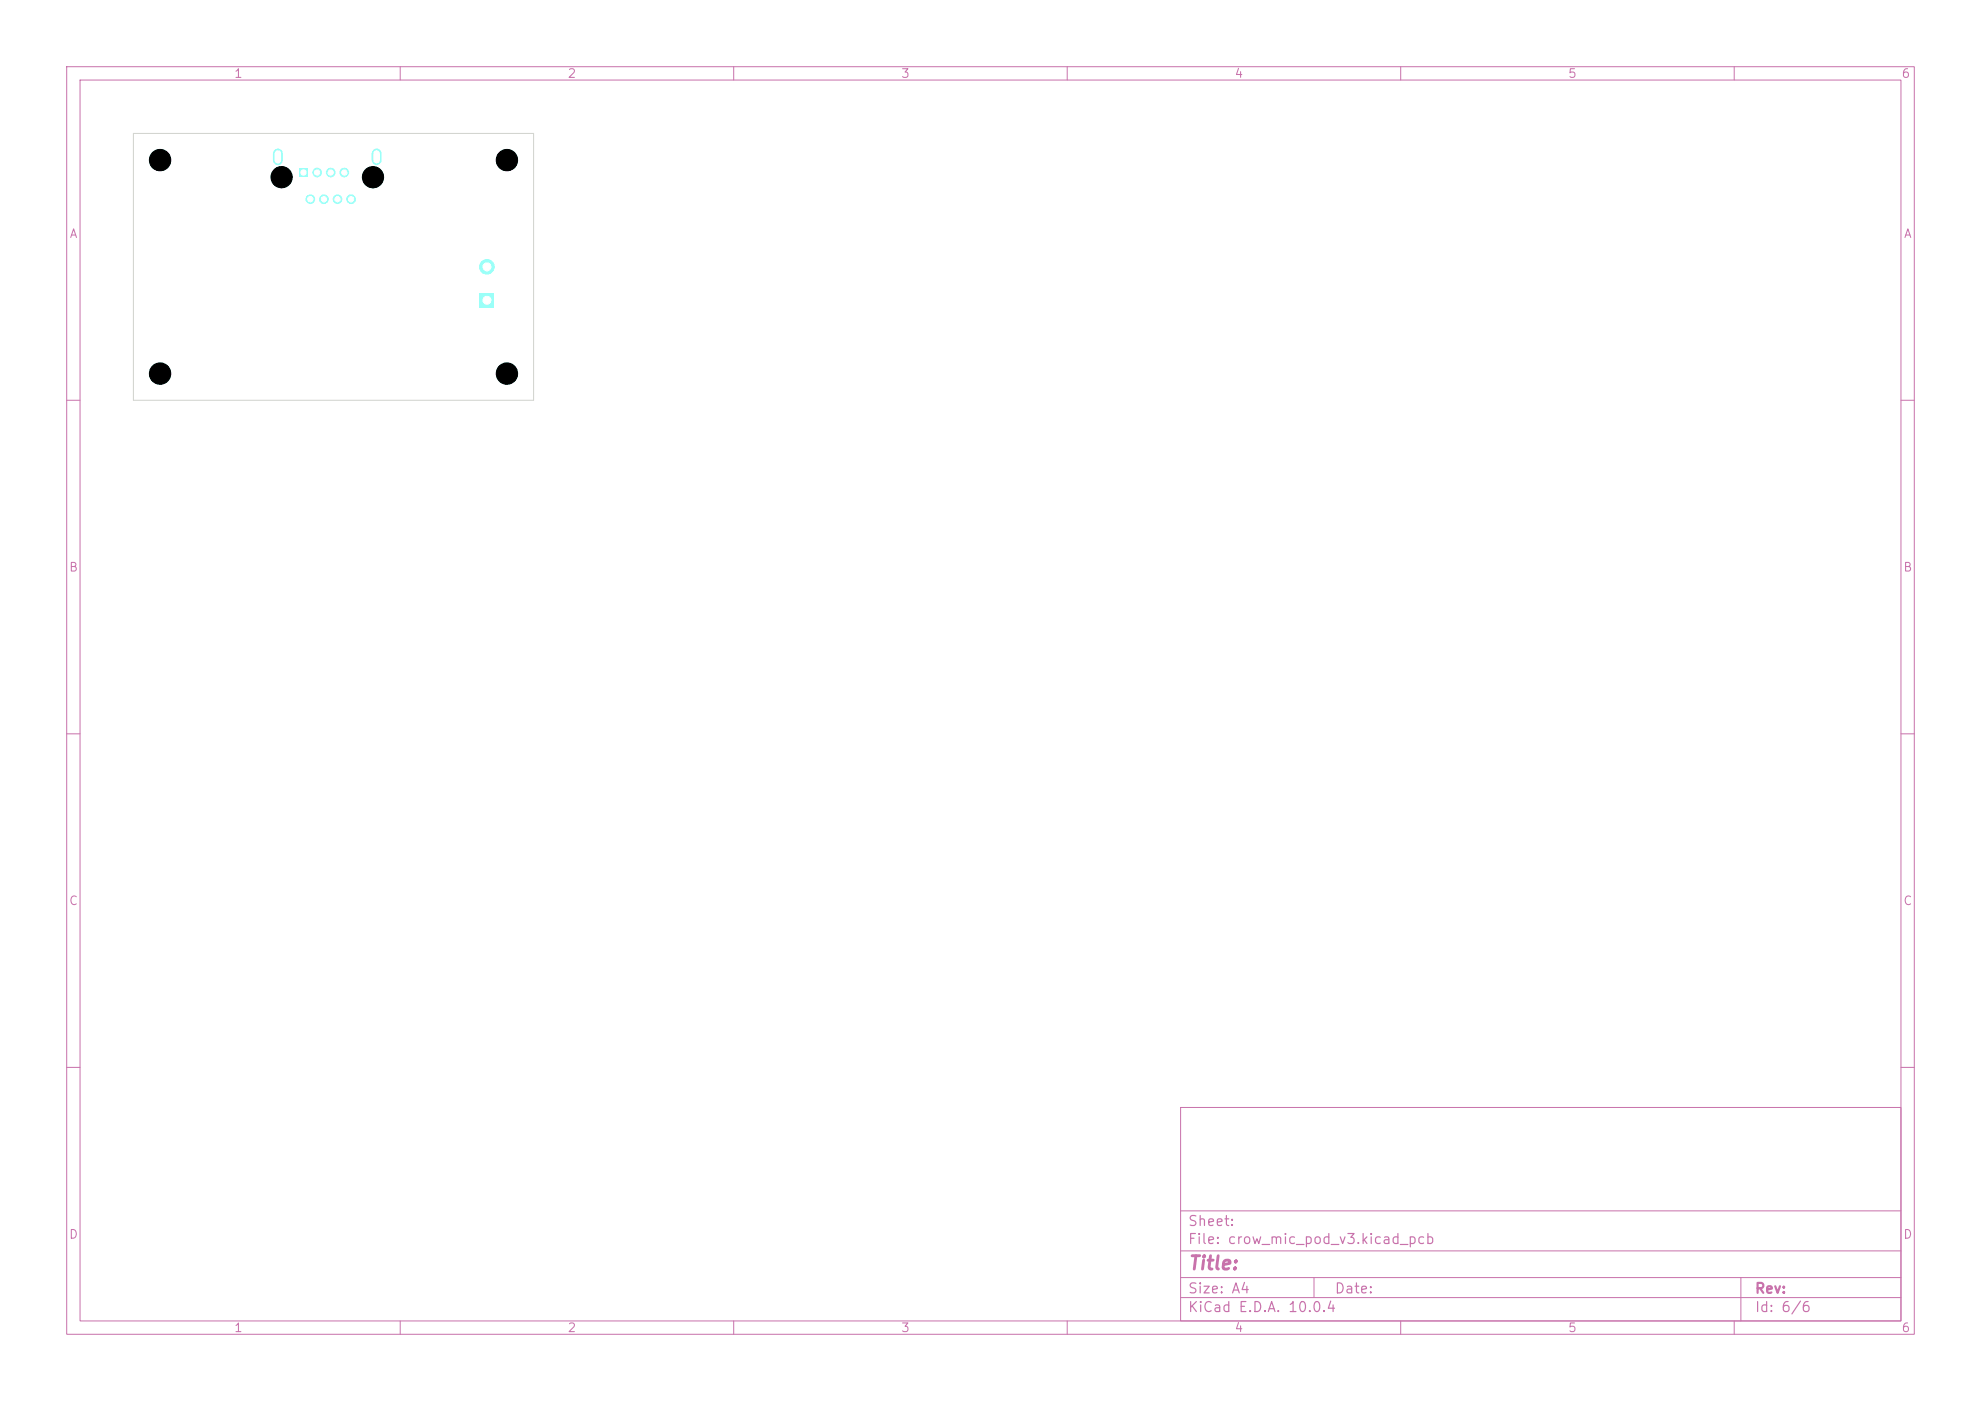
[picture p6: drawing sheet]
<svg xmlns="http://www.w3.org/2000/svg" width="297mm" height="210mm" viewBox="0 0 297 210" stroke-linecap="round" stroke-linejoin="round" font-family="sans-serif">
<defs><g id="words">
<text font-size="2" fill="#c872ab" x="178" y="190.8">Title:</text>
<g font-size="1.5" fill="#c872ab">
<text x="178" y="184.2">Sheet:</text>
<text x="178" y="186.9">File: crow_mic_pod_v3.kicad_pcb</text>
<text x="178" y="197.1">KiCad E.D.A. 10.0.4</text>
<text x="178" y="194.3">Size: A4</text>
<text x="200" y="194.3">Date:</text>
<text x="263" y="194.3">Rev:</text>
<text x="263" y="197.1">Id: 6/6</text>
</g>
<g font-size="1.3" fill="#c872ab">
<text x="35" y="12">1</text>
<text x="85" y="12">2</text>
<text x="135" y="12">3</text>
<text x="185" y="12">4</text>
<text x="235" y="12">5</text>
<text x="285" y="12">6</text>
<text x="10.3" y="36">A</text>
<text x="285.4" y="36">A</text>
<text x="10.3" y="86">B</text>
<text x="285.3" y="86">B</text>
<text x="10.3" y="136">C</text>
<text x="285.3" y="136">C</text>
<text x="10.3" y="186">D</text>
<text x="285.3" y="186">D</text>
<text x="35" y="200">1</text>
<text x="85" y="200">2</text>
<text x="135" y="200">3</text>
<text x="185" y="200">4</text>
<text x="235" y="200">5</text>
<text x="285" y="200">6</text>
</g>
</g></defs>
<g fill="none" stroke="#c872ab" stroke-width=".15">
<path d="M10 10h277v190h-277zM12 12h273v186h-273zM60 10v2M110 10v2M160 10v2M210 10v2M260 10v2M10 60h2M285 60h2M10 110h2M285 110h2M10 160h2"/>
<path d="M177 166h108v32h-108zM285 160h2M60 198v2M110 198v2M160 198v2M177 194.5h108M177 191.5h108M177 187.5h108M177 181.5h108M197 191.5v3M210 198v2M260 198v2"/>
<path d="M261 191.5v6.5"/>
</g>
<g fill="#9afff8" stroke="#9afff8" stroke-width=".15">
<circle cx="24" cy="56" r="1.6"/>
<circle cx="42.2" cy="26.6" r="1.59"/>
<circle cx="55.9" cy="26.6" r="1.59"/>
</g>
<path d="M44.8 25.2h1.3v1.3h-1.3z" fill="#9afff8"/>
<g fill="#9afff8" stroke="#9afff8" stroke-width=".15">
<circle cx="46.5" cy="29.9" r=".65"/>
<circle cx="47.5" cy="25.9" r=".65"/>
<circle cx="48.6" cy="29.9" r=".65"/>
<circle cx="49.6" cy="25.9" r=".65"/>
<circle cx="50.6" cy="29.9" r=".65"/>
<circle cx="51.6" cy="25.9" r=".65"/>
<circle cx="52.6" cy="29.9" r=".65"/>
<circle cx="76" cy="24" r="1.6"/>
<circle cx="24" cy="24" r="1.6"/>
<circle cx="76" cy="56" r="1.6"/>
</g>
<path d="M41.7 23v1M56.5 23v1" fill="none" stroke="#9afff8" stroke-width="1.5"/>
<path d="M71.9 43.9h2.2v2.2h-2.2z" fill="#9afff8"/>
<circle cx="73" cy="40" r="1.1" fill="#9afff8" stroke="#9afff8" stroke-width=".15"/>
<path d="M20 20h60v40h-60z" fill="none" stroke="#d0d2cd" stroke-width=".15"/>
<g fill="#000" stroke="#000" stroke-width=".15">
<circle cx="24" cy="24" r="1.6"/>
<circle cx="42.2" cy="26.6" r="1.59"/>
<circle cx="55.9" cy="26.6" r="1.59"/>
<circle cx="76" cy="24" r="1.6"/>
<circle cx="24" cy="56" r="1.6"/>
<circle cx="76" cy="56" r="1.6"/>
</g>
<g fill="#fff" stroke="#fff" stroke-width=".15">
<circle cx="45.5" cy="25.9" r=".4"/>
<circle cx="46.5" cy="29.9" r=".4"/>
<circle cx="47.5" cy="25.9" r=".4"/>
<circle cx="48.6" cy="29.9" r=".4"/>
<circle cx="49.6" cy="25.9" r=".4"/>
<circle cx="50.6" cy="29.9" r=".4"/>
<circle cx="51.6" cy="25.9" r=".4"/>
<circle cx="52.6" cy="29.9" r=".4"/>
<circle cx="73" cy="45" r=".6"/>
<circle cx="73" cy="40" r=".6"/>
</g>
<path d="M41.7 23v1M56.5 23v1" fill="none" stroke="#fff" stroke-width="1"/>
<use href="#words"/>
</svg>
